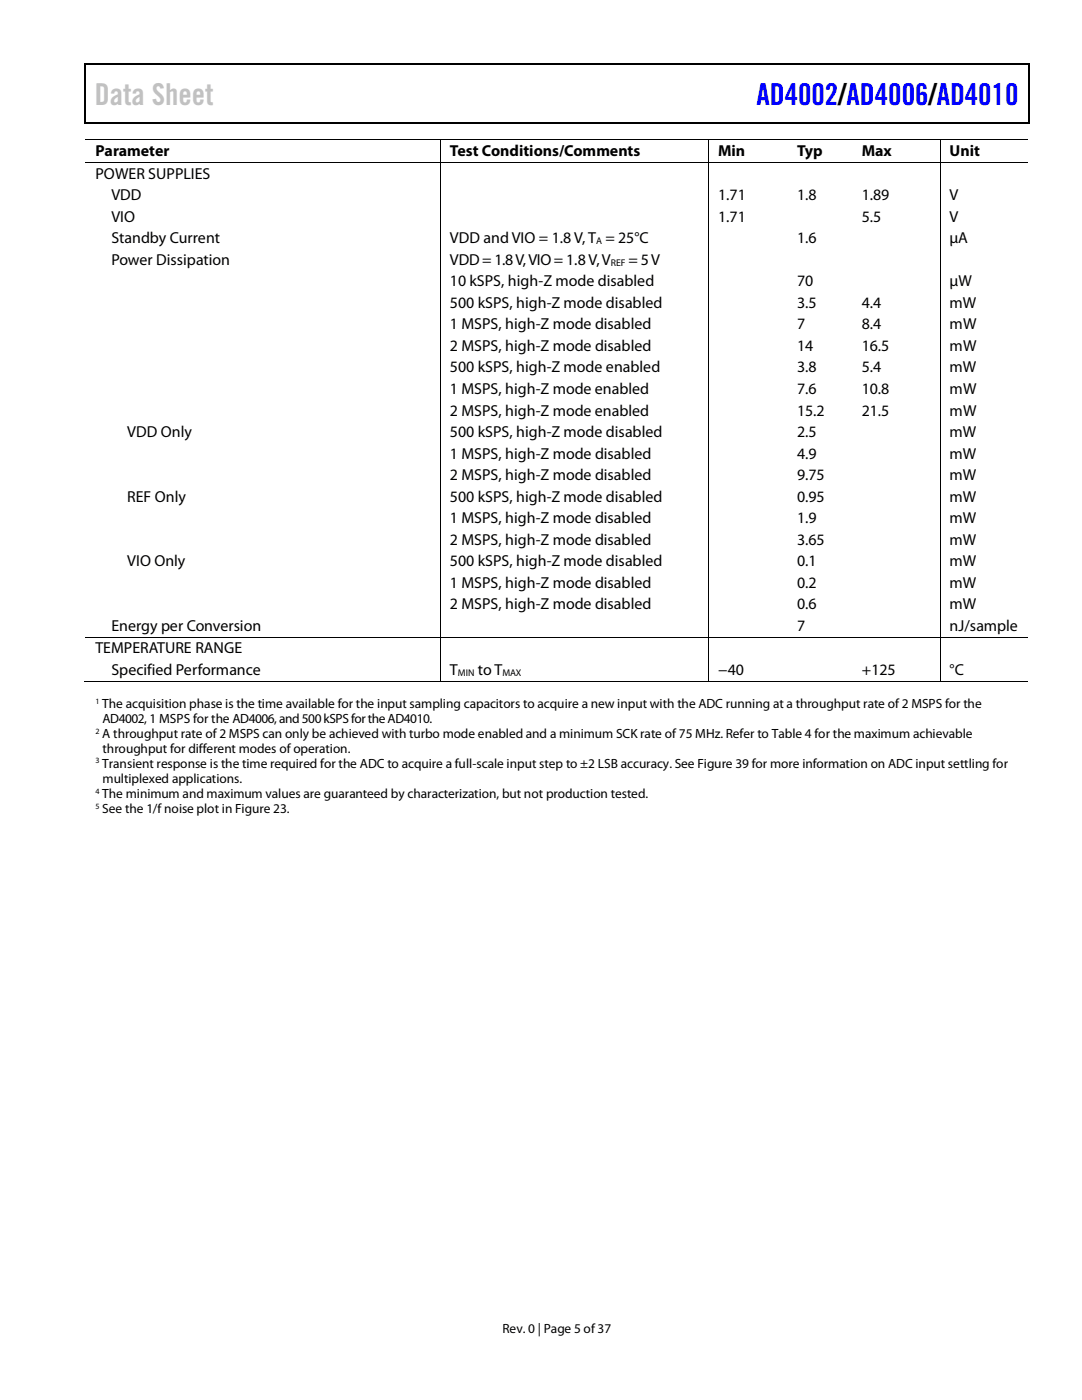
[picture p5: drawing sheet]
<svg xmlns="http://www.w3.org/2000/svg" width="216mm" height="279mm" viewBox="0 0 216 279" stroke-linecap="round" stroke-linejoin="round" font-family="sans-serif">
<defs><g id="words">
<text font-size="6" fill="#c1c1c1" x="18.9" y="20.9">Data Sheet</text>
<text font-size="6" fill="#00f" x="150.9" y="20.9">AD4002/AD4006/AD4010</text>
<g font-size="3.2">
<text x="19" y="31.2">Parameter</text>
<text x="19" y="35.7">POWER SUPPLIES</text>
<text x="89.8" y="31.2">Test Conditions/Comments</text>
<text x="143.3" y="31.2">Min</text>
<text x="159" y="31.2">Typ</text>
<text x="172" y="31.2">Max</text>
<text x="189.5" y="31.2">Unit</text>
<text x="22.2" y="40">VDD</text>
<text x="143.3" y="40">1.71</text>
<text x="159" y="40">1.8</text>
<text x="172" y="40">1.89</text>
<text x="189.5" y="40">V</text>
<text x="22.2" y="44.3">VIO</text>
<text x="143.3" y="44.3">1.71</text>
<text x="172" y="44.3">5.5</text>
<text x="189.5" y="44.3">V</text>
<text x="22.2" y="48.6">Standby Current</text>
<text x="22.2" y="52.9">Power Dissipation</text>
<text x="89.8" y="48.6">VDD and VIO = 1.8 V, T = 25°C</text>
<text x="89.8" y="52.9">VDD = 1.8 V, VIO = 1.8 V,V</text>
<text x="125.4" y="52.9">= 5V</text>
<text x="159" y="48.6">1.6</text>
<text x="189.5" y="48.6">µA</text>
<text x="89.8" y="57.2">10 kSPS, high-Z mode disabled</text>
<text x="159" y="57.2">70</text>
<text x="189.5" y="57.2">µW</text>
<text x="89.8" y="61.5">500 kSPS, high-Z mode disabled</text>
<text x="89.8" y="65.7">1 MSPS, high-Z mode disabled</text>
<text x="159" y="61.5">3.5</text>
<text x="159" y="65.7">7</text>
<text x="172" y="61.5">4.4</text>
<text x="172" y="65.7">8.4</text>
<text x="189.5" y="61.5">mW</text>
<text x="189.5" y="65.7">mW</text>
<text x="89.8" y="70.1">2 MSPS, high-Z mode disabled</text>
<text x="159" y="70.1">14</text>
<text x="172" y="70.1">16.5</text>
<text x="189.5" y="70.1">mW</text>
<text x="89.8" y="74.3">500 kSPS, high-Z mode enabled</text>
<text x="159" y="74.3">3.8</text>
<text x="172" y="74.3">5.4</text>
<text x="189.5" y="74.3">mW</text>
<text x="89.8" y="78.7">1 MSPS, high-Z mode enabled</text>
<text x="89.8" y="82.9">2 MSPS, high-Z mode enabled</text>
<text x="159" y="78.7">7.6</text>
<text x="159" y="82.9">15.2</text>
<text x="172" y="78.7">10.8</text>
<text x="172" y="82.9">21.5</text>
<text x="189.5" y="78.7">mW</text>
<text x="189.5" y="82.9">mW</text>
<text x="25.4" y="87.2">VDD Only</text>
<text x="89.8" y="87.2">500 kSPS, high-Z mode disabled</text>
<text x="159" y="87.2">2.5</text>
<text x="189.5" y="87.2">mW</text>
<text x="89.8" y="91.5">1 MSPS, high-Z mode disabled</text>
<text x="89.8" y="95.8">2 MSPS, high-Z mode disabled</text>
<text x="159" y="91.5">4.9</text>
<text x="159" y="95.8">9.75</text>
<text x="189.5" y="91.5">mW</text>
<text x="189.5" y="95.8">mW</text>
<text x="25.4" y="100.1">REF Only</text>
<text x="89.8" y="100.1">500 kSPS, high-Z mode disabled</text>
<text x="159" y="100.1">0.95</text>
<text x="189.5" y="100.1">mW</text>
<text x="89.8" y="104.4">1 MSPS, high-Z mode disabled</text>
<text x="159" y="104.4">1.9</text>
<text x="189.5" y="104.4">mW</text>
<text x="25.4" y="113">VIO Only</text>
<text x="89.8" y="108.7">2 MSPS, high-Z mode disabled</text>
<text x="89.8" y="113">500 kSPS, high-Z mode disabled</text>
<text x="159" y="113">0.1</text>
<text x="159" y="108.7">3.65</text>
<text x="189.5" y="113">mW</text>
<text x="189.5" y="108.7">mW</text>
<text x="89.8" y="117.3">1 MSPS, high-Z mode disabled</text>
<text x="159" y="117.3">0.2</text>
<text x="189.5" y="117.3">mW</text>
<text x="22.2" y="125.9">Energy per Conversion</text>
<text x="89.8" y="121.6">2 MSPS, high-Z mode disabled</text>
<text x="159" y="125.9">7</text>
<text x="159" y="121.6">0.6</text>
<text x="189.5" y="125.9">nJ/sample</text>
<text x="189.5" y="121.6">mW</text>
<text x="19" y="130.4">TEMPERATURE RANGE</text>
<text x="22.2" y="134.7">Specified Performance</text>
<text x="89.8" y="134.7">T</text>
<text x="95.3" y="134.7">to T</text>
<text x="143.3" y="134.7">−40</text>
<text x="172" y="134.7">+125</text>
<text x="189.5" y="134.7">°C</text>
</g>
<g font-size="2.7">
<text x="20.4" y="141.3">The acquisition phase is the time available for the input sampling capacitors to acquire a new input with the ADC running at a throughput rate of 2 MSPS for the</text>
<text x="20.4" y="147.3">A throughput rate of 2 MSPS can only be achieved with turbo mode enabled and a minimum SCK rate of 75 MHz. Refer to Table 4 for the maximum achievable</text>
<text x="20.4" y="144.3">AD4002, 1 MSPS for the AD4006, and 500 kSPS for theAD4010.</text>
<text x="20.4" y="153.2">Transient response is the time required for the ADC to acquire a full-scale input step to ±2 LSB accuracy. See Figure 39 for more information on ADC input settling for</text>
<text x="20.4" y="150.3">throughput for different modes of operation.</text>
<text x="20.4" y="159.3">The minimum and maximum values are guaranteed by characterization, but not production tested.</text>
<text x="20.4" y="156.3">multiplexed applications.</text>
<text x="20.4" y="162.3">See the 1/f noise plot in Figure 23.</text>
<text x="100.2" y="266">Rev. 0 | Page 5 of37</text>
</g>
<g font-size="1.9">
<text x="119" y="48.7">A</text>
<text x="121.9" y="53">REF</text>
<text x="91.4" y="134.8">MIN</text>
<text x="100.2" y="134.8">MAX</text>
</g>
<g font-size="1.6">
<text x="19" y="140.4">1</text>
<text x="19" y="146.4">2</text>
<text x="19" y="152.4">3</text>
<text x="19" y="158.4">4</text>
<text x="19" y="161.4">5</text>
</g>
</g></defs>
<g fill="#000">
<path d="M16.9 12.7h.2v1h-.2zM16.9 12.7h.2v.3h-.2zM82.5 12.7h.3v.3h-.3zM205.1 12.7h.3v1h-.3zM205.1 12.7h.3v.3h-.3zM16.9 24.4h.2v.2h-.2zM82.3 24.4h.2v.2h-.2zM87.8 27.9h.2v.1h-.2zM87.8 32.4h.2v.2h-.2zM141.3 27.9h.2v.1h-.2zM141.3 32.4h.2v.2h-.2zM157.1 27.9h.2v.1h-.2z"/>
<path d="M157.1 32.4h.2v.2h-.2zM170.1 27.9h.1v.1h-.1zM170.1 32.4h.1v.2h-.1zM187.5 27.9h.2v.1h-.2zM187.5 32.4h.2v.2h-.2zM205.1 24.4h.3v.2h-.3zM87.8 127.1h.2v.2h-.2zM87.8 135.8h.2v.2h-.2zM141.3 127.1h.2v.2h-.2zM141.3 135.8h.2v.2h-.2zM156.9 135.8h.2v.2h-.2zM157.1 127.1h.2v.2h-.2z"/>
<path d="M169.8 135.8h.2v.2h-.2zM170.1 127.1h.1v.2h-.1zM187.5 127.1h.2v.2h-.2zM187.5 135.8h.2v.2h-.2z"/>
</g>
<path d="M17 13.7v10.7M17.1 12.8h65.4M82.8 12.8h122.3M205.2 13.7v10.7M17.1 24.5h188" fill="none" stroke="#000" stroke-width=".25"/>
<g fill="none" stroke="#000" stroke-width=".2">
<path d="M17.1 27.9h70.7M17.1 32.5h70.7M87.9 28v4.4M87.9 32.6v94.5M88 27.9h53.3M88 32.5h53.3M141.4 28v4.4M141.4 32.6v94.5M141.5 27.9h15.6M141.5 32.5h15.6M157.3 27.9h12.8M157.3 32.5h12.8"/>
<path d="M170.2 27.9h17.3M170.2 32.5h17.3M187.6 28v4.4M187.6 32.6v94.5M187.7 27.9h17.4M187.7 32.5h17.4M16.9 135.9h70.9M17.1 127.2h70.7M87.9 127.3v8.5M88 127.2h53.3M88 135.9h53.3M141.4 127.3v8.5"/>
<path d="M141.5 127.2h15.6M141.5 135.9h46M157.3 127.2h12.8M170.2 127.2h17.3M187.6 127.3v8.5M187.7 127.2h17.4M187.7 135.9h17.4"/>
</g>
<use href="#words"/>
</svg>
